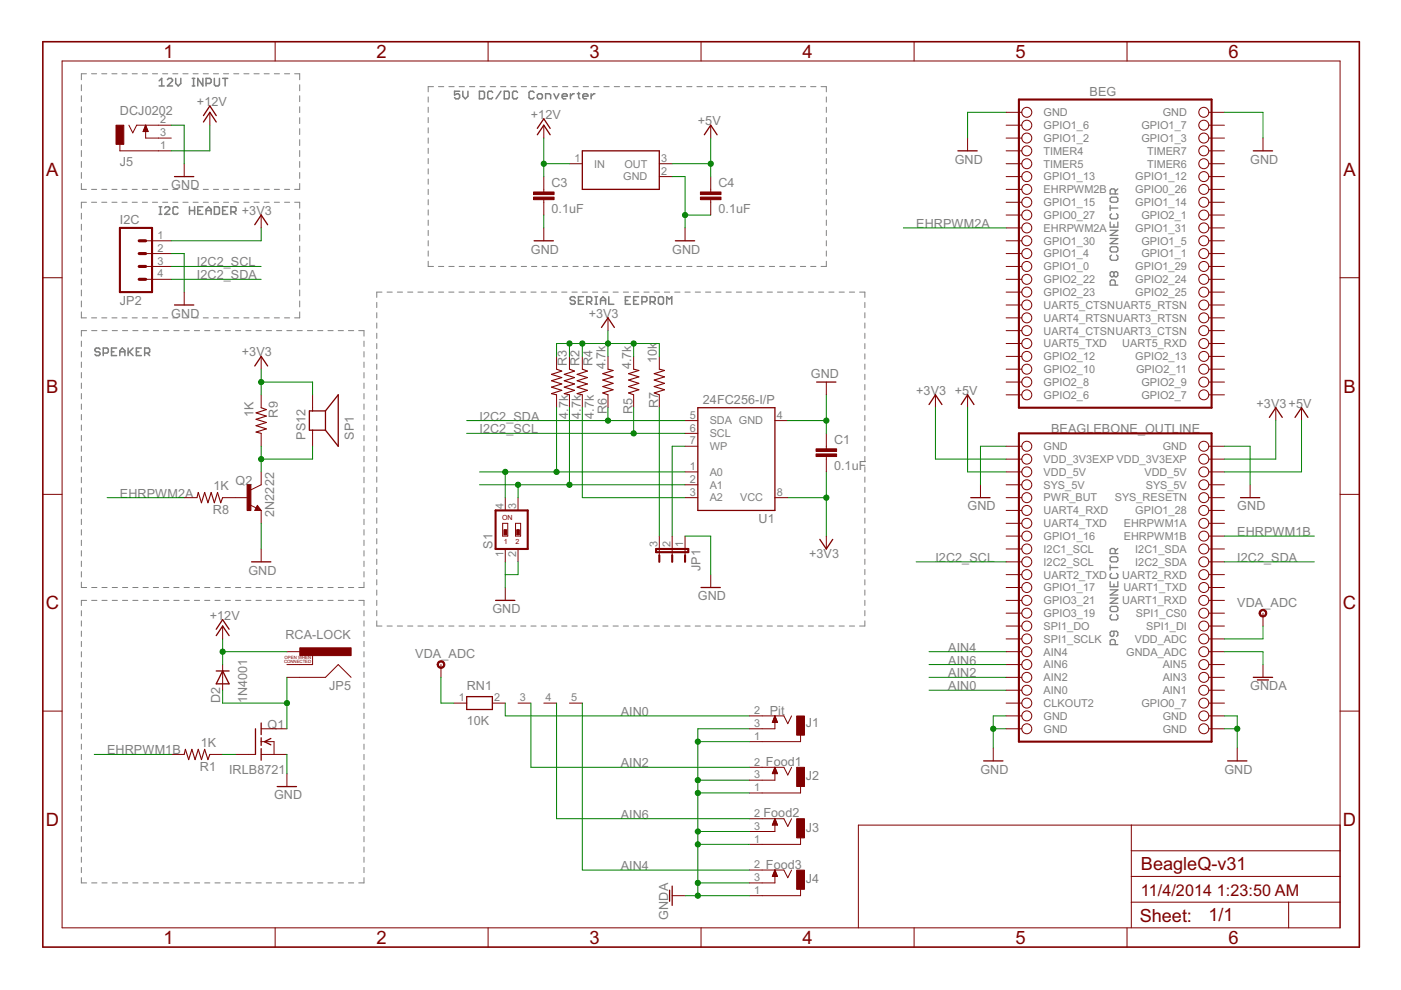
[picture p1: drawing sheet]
<svg xmlns="http://www.w3.org/2000/svg" width="297mm" height="210mm" viewBox="0 0 297 210" stroke-linecap="round" stroke-linejoin="round" font-family="sans-serif">
<defs><g id="words">
<g font-size="4.4" fill="#800000">
<text x="34.7" y="12.3">1</text>
<text x="79.8" y="12.3">2</text>
<text x="125" y="12.3">3</text>
<text x="170.1" y="12.3">4</text>
<text x="215.3" y="12.3">5</text>
<text x="260.5" y="12.3">6</text>
<text x="9.8" y="37.3">A</text>
<text x="284.8" y="37.3">A</text>
<text x="9.8" y="83.2">B</text>
<text x="284.8" y="83.2">B</text>
<text x="9.7" y="129.2">C</text>
<text x="284.7" y="129.2">C</text>
<text x="9.7" y="175.1">D</text>
<text x="284.7" y="175.1">D</text>
<text x="34.7" y="200.2">1</text>
<text x="79.8" y="200.2">2</text>
<text x="125" y="200.2">3</text>
<text x="170.1" y="200.2">4</text>
<text x="215.3" y="200.2">5</text>
<text x="260.5" y="200.2">6</text>
</g>
<g font-size="4.3" fill="#800000">
<text x="241.9" y="184.5">BeagleQ-v31</text>
<text x="241.6" y="195.5">Sheet:</text>
<text x="256.2" y="195.4">1/1</text>
</g>
<g font-size="3.8" fill="#800000">
<text x="241.9" y="189.9">11/4/2014</text>
<text x="258" y="189.9">1:23:50 AM</text>
</g>
<g font-size="3" fill="#808080">
<text x="41.8" y="22.5">+12V</text>
<text x="231" y="20.4">BEG</text>
<text x="25.4" y="24.4">DCJ0202</text>
<text x="112.6" y="25.2">+12V</text>
<text x="148" y="26.5">+5V</text>
<text x="25.4" y="35.3">J5</text>
<text x="202.4" y="34.7">GND</text>
<text x="265" y="34.7">GND</text>
<text x="36.3" y="40.2">GND</text>
<text x="116.9" y="39.7">C3</text>
<text x="152.3" y="39.7">C4</text>
<text x="25.4" y="47.5">I2C</text>
<text x="51.3" y="45.6">+3V</text>
<text x="56.2" y="45.6">3</text>
<text x="116.9" y="45.2">0.1uF</text>
<text x="152.3" y="45.2">0.1uF</text>
<text x="112.6" y="53.8">GND</text>
<text x="142.5" y="53.8">GND</text>
<text x="194.3" y="48.3">EHRPWM2A</text>
<text x="41.8" y="59.2">I2C2_SDA</text>
<text x="41.8" y="56.5">I2C2_SCL</text>
<text x="25.4" y="64.7">JP2</text>
<text x="36.3" y="67.4">GND</text>
<text x="124.8" y="67.4">+3V3</text>
<text x="51.3" y="75.6">+3V3</text>
<text x="120.2" y="77.6" transform="rotate(-90 120.2 77.6)">R3</text>
<text x="122.9" y="77.6" transform="rotate(-90 122.9 77.6)">R2</text>
<text x="125.6" y="77.6" transform="rotate(-90 125.6 77.6)">R4</text>
<text x="139.2" y="76.9" transform="rotate(-90 139.2 76.9)">10k</text>
<text x="128.4" y="78.3" transform="rotate(-90 128.4 78.3)">4.7k</text>
<text x="133.8" y="78.3" transform="rotate(-90 133.8 78.3)">4.7k</text>
<text x="171.9" y="80.2">GND</text>
<text x="194.3" y="83.7">+3V</text>
<text x="199.1" y="83.7">3 +5</text>
<text x="205.5" y="83.7">V</text>
<text x="53.7" y="88.4" transform="rotate(-90 53.7 88.4)">1K</text>
<text x="58.9" y="88.5" transform="rotate(-90 58.9 88.5)">R9</text>
<text x="101.7" y="89.2">I2C2_SDA</text>
<text x="120.5" y="88.8" transform="rotate(-90 120.5 88.8)">4.7k</text>
<text x="123.2" y="88.8" transform="rotate(-90 123.2 88.8)">4.7k</text>
<text x="125.9" y="88.8" transform="rotate(-90 125.9 88.8)">4.7k</text>
<text x="128.7" y="87.8" transform="rotate(-90 128.7 87.8)">R6</text>
<text x="134.1" y="87.8" transform="rotate(-90 134.1 87.8)">R5</text>
<text x="139.5" y="86.4" transform="rotate(-90 139.5 86.4)">R7</text>
<text x="149" y="85.6">24FC256-I/P</text>
<text x="266.4" y="86.4">+3V</text>
<text x="271.3" y="86.4">3+5</text>
<text x="276.3" y="86.4">V</text>
<text x="64.8" y="93.3" transform="rotate(-90 64.8 93.3)">PS12</text>
<text x="75" y="93.3" transform="rotate(-90 75 93.3)">SP1</text>
<text x="101.7" y="91.9">I2C2_SCL</text>
<text x="176.8" y="94.2">C1</text>
<text x="222.8" y="91.9">BEAGLEBONE_OUTLINE</text>
<text x="176.8" y="99.7">0.1uF</text>
<text x="25.4" y="105.5">EHRPWM2A</text>
<text x="45.3" y="103.9">1K</text>
<text x="49.9" y="102.8">Q2</text>
<text x="45.1" y="109">R8</text>
<text x="58.1" y="109.6" transform="rotate(-90 58.1 109.6)">2N2222</text>
<text x="160.8" y="110.8">U1</text>
<text x="205.1" y="108.2">GND</text>
<text x="262.3" y="108.2">GND</text>
<text x="262.3" y="113.7">EHRPWM1B</text>
<text x="104.4" y="116.4" transform="rotate(-90 104.4 116.4)">S1</text>
<text x="171.5" y="118.3">+3V3</text>
<text x="198.3" y="119.1">I2C2_SCL</text>
<text x="262.3" y="119.1">I2C2_SDA</text>
<text x="52.7" y="121.8">GND</text>
<text x="148.5" y="121.1" transform="rotate(-90 148.5 121.1)">JP1</text>
<text x="44.5" y="131.4">+12V</text>
<text x="104.4" y="130">GND</text>
<text x="148" y="127.3">GND</text>
<text x="262.3" y="128.7">VDA_ADC</text>
<text x="60.5" y="135.5">RCA-LOCK</text>
<text x="88.1" y="139.5">VDA_ADC</text>
<text x="201.1" y="143.6">AIN2</text>
<text x="201.1" y="138.2">AIN4</text>
<text x="201.1" y="140.9">AIN6</text>
<text x="46.7" y="149.1" transform="rotate(-90 46.7 149.1)">D2</text>
<text x="52.4" y="149.1" transform="rotate(-90 52.4 149.1)">1N4001</text>
<text x="69.8" y="146.3">JP5</text>
<text x="98.9" y="146.3">RN1</text>
<text x="201.1" y="146.3">AIN0</text>
<text x="265" y="146.3">GNDA</text>
<text x="56.7" y="154.5">Q1</text>
<text x="98.9" y="153.7">10K</text>
<text x="131.6" y="151.8">AIN0</text>
<text x="163.2" y="151.5">Pit</text>
<text x="170.8" y="154.2">J1</text>
<text x="22.7" y="160">EHRPWM1B</text>
<text x="42.5" y="158.3">1K</text>
<text x="42.4" y="163.5">R1</text>
<text x="48.6" y="164">IRLB8721</text>
<text x="131.6" y="162.7">AIN2</text>
<text x="162.4" y="162.4">Food1</text>
<text x="170.8" y="165.4">J2</text>
<text x="207.9" y="164">GND</text>
<text x="259.6" y="164">GND</text>
<text x="58.1" y="169.5">GND</text>
<text x="131.6" y="173.6">AIN6</text>
<text x="161.8" y="173.3">Food2</text>
<text x="170.8" y="176.3">J3</text>
<text x="131.6" y="184.5">AIN4</text>
<text x="162.4" y="184.2">Food3</text>
<text x="170.8" y="187.2">J4</text>
<text x="141.7" y="195" transform="rotate(-90 141.7 195)">GNDA</text>
</g>
<g font-size="2.6" fill="#808080">
<text x="34" y="28.9">3</text>
<text x="34" y="26.2">2</text>
<text x="221.3" y="24.6">GND</text>
<text x="221.3" y="27.4">GPIO1_6</text>
<text x="242" y="27.4">GPIO1_7</text>
<text x="246.5" y="24.6">GND</text>
<text x="34" y="31.6">1</text>
<text x="121.8" y="34.3">1</text>
<text x="126" y="35.5">IN</text>
<text x="132.4" y="35.5">OUT</text>
<text x="140.2" y="34.3">3</text>
<text x="221.3" y="30.1">GPIO1_2</text>
<text x="221.3" y="32.8">TIMER4</text>
<text x="221.3" y="35.5">TIMER5</text>
<text x="242" y="30.1">GPIO1_3</text>
<text x="243.2" y="35.5">TIMER6</text>
<text x="243.2" y="32.8">TIMER7</text>
<text x="132.1" y="38.2">GND</text>
<text x="140.2" y="37.1">2</text>
<text x="221.3" y="41">EHRPWM2B</text>
<text x="221.3" y="38.3">GPIO1_13</text>
<text x="240.7" y="41">GPIO0_26</text>
<text x="240.7" y="38.2">GPIO1_12</text>
<text x="221.3" y="46.4">GPIO0_27</text>
<text x="221.3" y="43.7">GPIO1_15</text>
<text x="240.7" y="43.7">GPIO1_14</text>
<text x="242" y="46.4">GPIO2_1</text>
<text x="33.4" y="50.7">1</text>
<text x="33.4" y="53.4">2</text>
<text x="221.3" y="49.1">EHRPWM2A</text>
<text x="221.3" y="51.9">GPIO1_30</text>
<text x="240.7" y="49.1">GPIO1_31</text>
<text x="242" y="51.9">GPIO1_5</text>
<text x="33.4" y="56.1">3</text>
<text x="33.4" y="58.8">4</text>
<text x="221.3" y="57.3">GPIO1_0</text>
<text x="221.3" y="54.6">GPIO1_4</text>
<text x="240.7" y="57.3">GPIO1_29</text>
<text x="242" y="54.6">GPIO1_1</text>
<text x="221.3" y="60">GPIO2_22</text>
<text x="221.3" y="62.8">GPIO2_23</text>
<text x="221.3" y="65.5">UART5_CTSNUART5_RTSN</text>
<text x="240.7" y="60">GPIO2_24</text>
<text x="240.7" y="62.8">GPIO2_25</text>
<text x="221.3" y="70.9">UART4_CTSNUART3_CTSN</text>
<text x="221.3" y="68.2">UART4_RTSNUART3_RTSN</text>
<text x="221.3" y="76.4">GPIO2_12</text>
<text x="221.3" y="73.6">UART5_TXD</text>
<text x="237.9" y="73.6">UART5_RXD</text>
<text x="240.7" y="76.4">GPIO2_13</text>
<text x="221.3" y="81.8">GPIO2_8</text>
<text x="221.3" y="79.1">GPIO2_10</text>
<text x="240.9" y="79.1">GPIO2_11</text>
<text x="242" y="81.8">GPIO2_9</text>
<text x="146.3" y="88.8">5</text>
<text x="150.5" y="90">SDA GND</text>
<text x="164.7" y="88.8">4</text>
<text x="221.3" y="84.5">GPIO2_6</text>
<text x="242" y="84.5">GPIO2_7</text>
<text x="146.3" y="91.5">6</text>
<text x="146.3" y="94.2">7</text>
<text x="150.5" y="92.7">SCL</text>
<text x="150.5" y="95.4">WP</text>
<text x="221.3" y="95.4">GND</text>
<text x="246.5" y="95.4">GND</text>
<text x="146.3" y="99.7">1</text>
<text x="150.5" y="100.9">A0</text>
<text x="221.3" y="98.2">VDD_3V3EXP VDD_3V3EXP</text>
<text x="221.3" y="100.9">VDD_5V</text>
<text x="242.6" y="100.9">VDD_5V</text>
<text x="106.7" y="107.8" transform="rotate(-90 106.7 107.8)">4</text>
<text x="109.5" y="107.8" transform="rotate(-90 109.5 107.8)">3</text>
<text x="146.3" y="102.4">2</text>
<text x="146.3" y="105.1">3</text>
<text x="150.5" y="103.6">A1</text>
<text x="150.5" y="106.3">A2</text>
<text x="156.9" y="106.3">VCC</text>
<text x="164.7" y="105.1">8</text>
<text x="221.3" y="106.3">PWR_BUT</text>
<text x="221.3" y="103.6">SYS_5V</text>
<text x="236.4" y="106.3">SYS_RESETN</text>
<text x="242.9" y="103.6">SYS_5V</text>
<text x="221.3" y="109">UART4_RXD</text>
<text x="221.3" y="111.8">UART4_TXD</text>
<text x="238.3" y="111.8">EHRPWM1A</text>
<text x="240.7" y="109">GPIO1_28</text>
<text x="106.7" y="118.1" transform="rotate(-90 106.7 118.1)">1</text>
<text x="109.5" y="118.1" transform="rotate(-90 109.5 118.1)">2</text>
<text x="139.4" y="116" transform="rotate(-90 139.4 116)">3</text>
<text x="142.1" y="116" transform="rotate(-90 142.1 116)">2</text>
<text x="144.9" y="116" transform="rotate(-90 144.9 116)">1</text>
<text x="221.3" y="114.5">GPIO1_16</text>
<text x="221.3" y="117.2">I2C1_SCL</text>
<text x="221.3" y="119.9">I2C2_SCL</text>
<text x="238.3" y="114.5">EHRPWM1B</text>
<text x="240.7" y="117.2">I2C1_SDA</text>
<text x="240.7" y="119.9">I2C2_SDA</text>
<text x="221.3" y="125.4">GPIO1_17</text>
<text x="221.3" y="122.7">UART2_TXD</text>
<text x="237.9" y="122.7">UART2_RXD</text>
<text x="238.2" y="125.4">UART1_TXD</text>
<text x="221.3" y="130.8">GPIO3_19</text>
<text x="221.3" y="128.1">GPIO3_21</text>
<text x="237.9" y="128.1">UART1_RXD</text>
<text x="240.8" y="130.8">SPI1_CS0</text>
<text x="221.3" y="133.6">SPI1_DO</text>
<text x="221.3" y="136.3">SPI1_SCLK</text>
<text x="240.6" y="136.3">VDD_ADC</text>
<text x="243" y="133.5">SPI1_DI</text>
<text x="221.3" y="139">AIN4</text>
<text x="221.3" y="141.7">AIN6</text>
<text x="238.8" y="139">GNDA_ADC</text>
<text x="246.5" y="141.7">AIN5</text>
<text x="97.3" y="148.7">1</text>
<text x="104.8" y="148.7">2</text>
<text x="110.2" y="148.7">3</text>
<text x="115.7" y="148.7">4</text>
<text x="121.1" y="148.7">5</text>
<text x="221.3" y="147.2">AIN0</text>
<text x="221.3" y="144.4">AIN2</text>
<text x="221.3" y="149.9">CLKOUT2</text>
<text x="242" y="149.9">GPIO0_7</text>
<text x="246.5" y="147.2">AIN1</text>
<text x="246.5" y="144.4">AIN3</text>
<text x="159.9" y="154.1">3</text>
<text x="159.9" y="151.4">2</text>
<text x="221.3" y="152.6">GND</text>
<text x="221.3" y="155.3">GND</text>
<text x="246.5" y="152.6">GND</text>
<text x="246.5" y="155.3">GND</text>
<text x="159.9" y="156.9">1</text>
<text x="159.9" y="167.8">1</text>
<text x="159.9" y="165">3</text>
<text x="159.9" y="162.3">2</text>
<text x="159.9" y="173.2">2</text>
<text x="159.9" y="178.6">1</text>
<text x="159.9" y="175.9">3</text>
<text x="159.9" y="184.1">2</text>
<text x="159.9" y="189.5">1</text>
<text x="159.9" y="186.8">3</text>
</g>
<g font-size="1.7" fill="#800000">
<text x="106.4" y="110.3">ON</text>
<text x="106.8" y="115.4">1</text>
<text x="109.3" y="115.4">2</text>
</g>
<g font-size="1" fill="#800000">
<text x="60.2" y="140.6">CONNECTED</text>
<text x="60.3" y="139.8">OPEN WHEN</text>
</g>
</g></defs>
<g fill="none" stroke="#808080" stroke-width=".21">
<path d="M17.3 18v1.2M18.3 15.6h-1v1.3M19.4 15.6h1.1M21.6 15.6h1M23.7 15.6h1.1M25.9 15.6h1M28 15.6h1.1M30.2 15.6h1.1M32.3 15.6h1.1M34.5 15.6h1.1M36.6 15.6h1.1M38.8 15.6h1.1"/>
<path d="M40.9 15.6h1.1M43.1 15.6h1.1M45.3 15.6h1M47.4 15.6h1.1M49.6 15.6h1M51.7 15.6h1.1M53.8 15.6h1.1M56 15.6h1.1M58.2 15.6h1M60.3 15.6h1.1M62.5 15.6h1v1.3M63.5 18v1.2"/>
<path d="M91.9 18.4h-1.1v1.1M93 18.4h1.1M95.2 18.4h1.1M97.3 18.4h1.2M99.5 18.4h1.2M101.7 18.4h1.1M103.9 18.4h1.2M106.1 18.4h1.2M108.3 18.4h1.1M110.5 18.4h1.1M112.7 18.4h1.1M114.9 18.4h1.1"/>
<path d="M117.1 18.4h1.1M119.3 18.4h1.1M121.5 18.4h1.1M123.7 18.4h1.1M125.9 18.4h1.1M128 18.4h1.2M130.2 18.4h1.2M132.4 18.4h1.1M134.6 18.4h1.1M136.8 18.4h1.1M139 18.4h1.1M141.2 18.4h1.1"/>
<path d="M143.4 18.4h1.1M145.6 18.4h1.1M147.8 18.4h1.1M150 18.4h1.1M152.1 18.4h1.2M154.3 18.4h1.2M156.5 18.4h1.1M158.7 18.4h1.2M160.9 18.4h1.1M163.1 18.4h1.1M165.3 18.4h1.1M167.5 18.4h1.1"/>
<path d="M169.7 18.4h1.1M171.9 18.4h1.1M174.1 18.4h1.1v1.1M17.3 20.3v1.2M17.3 22.6v1.3M17.3 25v1.2M17.3 27.3v1.2M17.3 29.6v1.3M17.3 31.9v1.3M17.3 34.2v1.3M17.3 36.6v1.2M17.3 38.9v1.3h1"/>
<path d="M63.5 38.9v1.3h-1M63.5 20.3v1.2M63.5 22.6v1.3M63.5 25v1.2M63.5 27.3v1.2M63.5 29.6v1.3M63.5 31.9v1.3M63.5 34.2v1.3M63.5 36.6v1.2M90.8 20.6v1.1M90.8 22.7v1.1M90.8 24.9v1.1"/>
<path d="M90.8 27.1v1.1M90.8 29.3v1.1M90.8 31.4v1.1M90.8 33.6v1.1M90.8 35.8v1.1M90.8 38v1.1M175.2 20.6v1.1M175.2 22.7v1.1M175.2 24.9v1.1M175.2 27.1v1.1M175.2 29.3v1.1M175.2 31.4v1.1"/>
<path d="M175.2 33.6v1.1M175.2 35.8v1.1M175.2 38v1.1M17.3 45.2v1.3M17.3 47.5v1.3M17.3 49.8v1.3M17.3 52.2v1.2M17.3 54.5v1.3M17.3 56.8v1.3M17.3 59.2v1.2M18.3 42.9h-1v1.2M19.4 40.2h1.1"/>
<path d="M19.4 42.9h1.1M21.6 40.2h1M21.6 42.9h1M23.7 40.2h1.1M23.7 42.9h1.1M25.9 40.2h1M25.9 42.9h1M28 40.2h1.1M28 42.9h1.1M30.2 40.2h1.1M30.2 42.9h1.1M32.3 40.2h1.1"/>
<path d="M32.3 42.9h1.1M34.5 40.2h1.1M34.5 42.9h1.1M36.6 40.2h1.1M36.6 42.9h1.1M38.8 40.2h1.1M38.8 42.9h1.1M40.9 40.2h1.1M40.9 42.9h1.1M43.1 40.2h1.1M43.1 42.9h1.1M45.3 40.2h1"/>
<path d="M45.3 42.9h1M47.4 40.2h1.1M47.4 42.9h1.1M49.6 40.2h1M49.6 42.9h1M51.7 40.2h1.1M51.7 42.9h1.1M53.8 40.2h1.1M53.8 42.9h1.1M56 40.2h1.1M56 42.9h1.1M58.2 40.2h1"/>
<path d="M58.2 42.9h1M60.3 40.2h1.1M60.3 42.9h1.1M62.5 42.9h1v1.2M63.5 45.2v1.3M63.5 47.5v1.3M63.5 49.8v1.3M63.5 52.2v1.2M63.5 54.5v1.3M63.5 56.8v1.3M63.5 59.2v1.2M90.8 40.2v1.1"/>
<path d="M90.8 42.3v1.1M90.8 44.5v1.1M90.8 46.7v1.1M90.8 48.9v1.1M90.8 51v1.1M90.8 53.2v1.1M90.8 55.4v1.1h1.1M93 56.5h1.1M95.2 56.5h1.1M97.3 56.5h1.2M99.5 56.5h1.2M101.7 56.5h1.1"/>
<path d="M103.9 56.5h1.2M106.1 56.5h1.2M108.3 56.5h1.1M110.5 56.5h1.1M112.7 56.5h1.1M114.9 56.5h1.1M117.1 56.5h1.1M119.3 56.5h1.1M121.5 56.5h1.1M123.7 56.5h1.1M125.9 56.5h1.1M128 56.5h1.2"/>
<path d="M130.2 56.5h1.2M132.4 56.5h1.1M134.6 56.5h1.1M136.8 56.5h1.1M139 56.5h1.1M141.2 56.5h1.1M143.4 56.5h1.1M145.6 56.5h1.1M147.8 56.5h1.1M150 56.5h1.1M152.1 56.5h1.2M154.3 56.5h1.2"/>
<path d="M156.5 56.5h1.1M158.7 56.5h1.2M160.9 56.5h1.1M163.1 56.5h1.1M165.3 56.5h1.1M167.5 56.5h1.1M169.7 56.5h1.1M171.9 56.5h1.1M175.2 55.4v1.1h-1.1M175.2 40.2v1.1M175.2 42.3v1.1M175.2 44.5v1.1"/>
<path d="M175.2 46.7v1.1M175.2 48.9v1.1M175.2 51v1.1M175.2 53.2v1.1M17.3 61.5v1.2M17.3 63.8v1.3M17.3 66.1v1.3h1M17.3 72.3v1.2M17.3 74.5v1.2M17.3 76.8v1.1M17.3 79v1.1M18.4 70.1h-1.1v1.2"/>
<path d="M19.4 67.4h1.1M19.4 70.1h1.2M21.6 67.4h1M21.6 70.1h1.1M23.7 67.4h1.1M23.8 70.1h1.1M25.9 67.4h1M26 70.1h1.1M28 67.4h1.1M28.2 70.1h1.1M30.2 67.4h1.1M30.3 70.1h1.1"/>
<path d="M32.3 67.4h1.1M32.5 70.1h1.1M34.5 67.4h1.1M34.7 70.1h1.1M36.6 67.4h1.1M36.9 70.1h1.1M38.8 67.4h1.1M39 70.1h1.1M40.9 67.4h1.1M41.2 70.1h1.1M43.1 67.4h1.1M43.4 70.1h1.1"/>
<path d="M45.3 67.4h1M45.6 70.1h1.1M47.4 67.4h1.1M47.8 70.1h1.1M49.6 67.4h1M49.9 70.1h1.1M51.7 67.4h1.1M52.1 70.1h1.1M53.8 67.4h1.1M54.3 70.1h1.1M56 67.4h1.1M56.5 70.1h1.1"/>
<path d="M58.2 67.4h1M58.6 70.1h1.1M60.3 67.4h1.1M60.8 70.1h1.1M63 70.1h1.1M63.5 61.5v1.2M63.5 63.8v1.3M63.5 66.1v1.3h-1M65.2 70.1h1.1M67.4 70.1h1.1M69.5 70.1h1.1M71.7 70.1h1.1"/>
<path d="M73.9 70.1h1.1M76.1 70.1h1.1v1.2M77.2 72.3v1.2M77.2 74.5v1.2M77.2 76.8v1.1M77.2 79v1.1M79.9 64.1v1.1M79.9 66.3v1.1M79.9 68.5v1.1M79.9 70.7v1.1M79.9 72.8v1.1M79.9 75v1.1"/>
<path d="M79.9 77.2v1.1M79.9 79.4v1.1M81 61.9h-1.1v1.2M82.1 61.9h1.1M84.2 61.9h1.1M86.4 61.9h1.1M88.6 61.9h1.1M90.8 61.9h1.1M93 61.9h1.1M95.1 61.9h1.1M97.3 61.9h1.1M99.5 61.9h1.1"/>
<path d="M101.7 61.9h1.1M103.8 61.9h1.1M106 61.9h1.1M108.2 61.9h1.1M110.4 61.9h1.1M112.6 61.9h1.1M114.7 61.9h1.1M116.9 61.9h1.1M119.1 61.9h1.1M121.3 61.9h1.1M123.4 61.9h1.1M125.6 61.9h1.1"/>
<path d="M127.8 61.9h1.1M130 61.9h1.1M132.2 61.9h1.1M134.3 61.9h1.1M136.5 61.9h1.1M138.7 61.9h1.1M140.9 61.9h1.1M143 61.9h1.2M145.2 61.9h1.1M147.4 61.9h1.1M149.6 61.9h1.1M151.8 61.9h1.1"/>
<path d="M153.9 61.9h1.1M156.1 61.9h1.1M158.3 61.9h1.1M160.5 61.9h1.1M162.6 61.9h1.2M164.8 61.9h1.1M167 61.9h1.1M169.2 61.9h1.1M171.4 61.9h1.1M173.5 61.9h1.1M175.7 61.9h1.1M177.9 61.9h1.1"/>
<path d="M180.1 61.9h1.1M182.2 61.9h1.2v1.2M183.4 64.1v1.1M183.4 66.3v1.1M183.4 68.5v1.1M183.4 70.7v1.1M183.4 72.8v1.1M183.4 75v1.1M183.4 77.2v1.1M183.4 79.4v1.1M17.3 81.2v1.2M17.3 83.4v1.2"/>
<path d="M17.3 85.7v1.1M17.3 87.9v1.1M17.3 90.1v1.1M17.3 92.3v1.2M17.3 94.6v1.1M17.3 96.8v1.1M17.3 99v1.1M77.2 81.2v1.2M77.2 83.4v1.2M77.2 85.7v1.1M77.2 87.9v1.1M77.2 90.1v1.1"/>
<path d="M77.2 92.3v1.2M77.2 94.6v1.1M77.2 96.8v1.1M77.2 99v1.1M79.9 81.5v1.2M79.9 83.7v1.1M79.9 85.9v1.1M79.9 88.1v1.1M79.9 90.3v1.1M79.9 92.4v1.1M79.9 94.6v1.1M79.9 96.8v1.1"/>
<path d="M79.9 99v1.1M183.4 81.5v1.2M183.4 83.7v1.1M183.4 85.9v1.1M183.4 88.1v1.1M183.4 90.3v1.1M183.4 92.4v1.1M183.4 94.6v1.1M183.4 96.8v1.1M183.4 99v1.1M17.3 101.2v1.2M17.3 103.4v1.2"/>
<path d="M17.3 105.6v1.2M17.3 107.9v1.1M17.3 110.1v1.1M17.3 112.3v1.2M17.3 114.5v1.2M17.3 116.8v1.1M17.3 119v1.1M77.2 101.2v1.2M77.2 103.4v1.2M77.2 105.6v1.2M77.2 107.9v1.1M77.2 110.1v1.1"/>
<path d="M77.2 112.3v1.2M77.2 114.5v1.2M77.2 116.8v1.1M77.2 119v1.1M79.9 101.1v1.2M79.9 103.3v1.1M79.9 105.5v1.1M79.9 107.7v1.1M79.9 109.9v1.1M79.9 112v1.1M79.9 114.2v1.1M79.9 116.4v1.1"/>
<path d="M79.9 118.6v1.1M183.4 101.1v1.2M183.4 103.3v1.1M183.4 105.5v1.1M183.4 107.7v1.1M183.4 109.9v1.1M183.4 112v1.1M183.4 114.2v1.1M183.4 116.4v1.1M183.4 118.6v1.1M17.3 121.2v1.1M17.3 123.4v1.2h1.1"/>
<path d="M17.3 129.5v1.1M17.3 131.6v1.2M17.3 133.8v1.1M17.3 136v1.1M17.3 138.2v1.1M18.4 127.3h-1.1v1.1M19.4 127.3h1.2M19.4 124.6h1.2M21.6 127.3h1.1M21.6 124.6h1.1M23.8 127.3h1.1M23.8 124.6h1.1"/>
<path d="M26 127.3h1.1M26 124.6h1.1M28.2 127.3h1.1M28.2 124.6h1.1M30.3 127.3h1.1M30.3 124.6h1.1M32.5 127.3h1.1M32.5 124.6h1.1M34.7 127.3h1.1M34.7 124.6h1.1M36.9 127.3h1.1M36.9 124.6h1.1"/>
<path d="M39 127.3h1.1M39 124.6h1.1M41.2 127.3h1.1M41.2 124.6h1.1M43.4 127.3h1.1M43.4 124.6h1.1M45.6 127.3h1.1M45.6 124.6h1.1M47.8 127.3h1.1M47.8 124.6h1.1M49.9 127.3h1.1M49.9 124.6h1.1"/>
<path d="M52.1 127.3h1.1M52.1 124.6h1.1M54.3 127.3h1.1M54.3 124.6h1.1M56.5 127.3h1.1M56.5 124.6h1.1M58.6 127.3h1.1M58.6 124.6h1.1M60.8 127.3h1.1M60.8 124.6h1.1M63 127.3h1.1M63 124.6h1.1"/>
<path d="M65.2 127.3h1.1M65.2 124.6h1.1M67.4 127.3h1.1M67.4 124.6h1.1M69.5 127.3h1.1M69.5 124.6h1.1M71.7 127.3h1.1M71.7 124.6h1.1M73.9 127.3h1.1M73.9 124.6h1.1M76.1 127.3h1.1v1.1M77.2 121.2v1.1"/>
<path d="M77.2 123.4v1.2h-1.1M77.2 129.5v1.1M77.2 131.6v1.2M77.2 133.8v1.1M77.2 136v1.1M77.2 138.2v1.1M79.9 120.7v1.1M79.9 122.9v1.1M79.9 125.1v1.1M79.9 127.3v1.1M79.9 129.5v1.1M79.9 131.6v1.1h1.1"/>
<path d="M82.1 132.7h1.1M84.2 132.7h1.1M86.4 132.7h1.1M88.6 132.7h1.1M90.8 132.7h1.1M93 132.7h1.1M95.1 132.7h1.1M97.3 132.7h1.1M99.5 132.7h1.1M101.7 132.7h1.1M103.8 132.7h1.1M106 132.7h1.1"/>
<path d="M108.2 132.7h1.1M110.4 132.7h1.1M112.6 132.7h1.1M114.7 132.7h1.1M116.9 132.7h1.1M119.1 132.7h1.1M121.3 132.7h1.1M123.4 132.7h1.1M125.6 132.7h1.1M127.8 132.7h1.1M130 132.7h1.1M132.2 132.7h1.1"/>
<path d="M134.3 132.7h1.1M136.5 132.7h1.1M138.7 132.7h1.1M140.9 132.7h1.1M143 132.7h1.2M145.2 132.7h1.1M147.4 132.7h1.1M149.6 132.7h1.1M151.8 132.7h1.1M153.9 132.7h1.1M156.1 132.7h1.1M158.3 132.7h1.1"/>
<path d="M160.5 132.7h1.1M162.6 132.7h1.2M164.8 132.7h1.1M167 132.7h1.1M169.2 132.7h1.1M171.4 132.7h1.1M173.5 132.7h1.1M175.7 132.7h1.1M177.9 132.7h1.1M180.1 132.7h1.1M183.4 131.6v1.1h-1.2M183.4 120.7v1.1"/>
<path d="M183.4 122.9v1.1M183.4 125.1v1.1M183.4 127.3v1.1M183.4 129.5v1.1M17.3 140.4v1.1M17.3 142.5v1.1M17.3 144.7v1.1M17.3 146.9v1.1M17.3 149.1v1.1M17.3 151.2v1.2M17.3 153.4v1.1M17.3 155.6v1.1"/>
<path d="M17.3 157.8v1.1M17.3 160v1.1M77.2 140.4v1.1M77.2 142.5v1.1M77.2 144.7v1.1M77.2 146.9v1.1M77.2 149.1v1.1M77.2 151.2v1.2M77.2 153.4v1.1M77.2 155.6v1.1M77.2 157.8v1.1M77.2 160v1.1"/>
<path d="M17.3 162.1v1.1M17.3 164.3v1.1M17.3 166.5v1.1M17.3 168.7v1.1M17.3 170.8v1.2M17.3 173v1.1M17.3 175.2v1.1M17.3 177.4v1.1M17.3 179.6v1.1M77.2 162.1v1.1M77.2 164.3v1.1M77.2 166.5v1.1"/>
<path d="M77.2 168.7v1.1M77.2 170.8v1.2M77.2 173v1.1M77.2 175.2v1.1M77.2 177.4v1.1M77.2 179.6v1.1M17.3 181.7v1.1M17.3 183.9v1.1M17.3 186.1v1.1h1.1M19.4 187.2h1.2M21.6 187.2h1.1M23.8 187.2h1.1"/>
<path d="M26 187.2h1.1M28.2 187.2h1.1M30.3 187.2h1.1M32.5 187.2h1.1M34.7 187.2h1.1M36.9 187.2h1.1M39 187.2h1.1M41.2 187.2h1.1M43.4 187.2h1.1M45.6 187.2h1.1M47.8 187.2h1.1M49.9 187.2h1.1"/>
<path d="M52.1 187.2h1.1M54.3 187.2h1.1M56.5 187.2h1.1M58.6 187.2h1.1M60.8 187.2h1.1M63 187.2h1.1M65.2 187.2h1.1M67.4 187.2h1.1M69.5 187.2h1.1M71.7 187.2h1.1M73.9 187.2h1.1M77.2 186.1v1.1h-1.1"/>
<path d="M77.2 181.7v1.1M77.2 183.9v1.1"/>
</g>
<g fill="none" stroke="#808080" stroke-width=".32">
<path d="M33.7 17.1l.6-.5v1.6M33.7 18.2h1.1M35.5 16.9l.3-.3h.5l.3 .3v.2l-1.1 1.1h1.1M37.3 16.6v1.1l.5 .5 .5-.5v-1.1M40.8 18.2h.5M40.8 16.6h.5M41 16.6v1.6M43 16.6v1.6l-1.1-1.6v1.6M43.7 17.7h.8l.3-.3v-.5l-.3-.3h-.8v1.6M45.4 16.6v1.3l.3 .3h.5l.3-.3v-1.3M47.2 16.6h1.1M47.7 16.6v1.6"/>
<path d="M97.5 19.3h-1.1v.9l.5-.3h.3l.3 .3v.5l-.3 .3h-.6l-.2-.3M98.1 19.3v1.1l.6 .6 .5-.6v-1.1M101.6 19.3h.8l.3 .3v1.1l-.3 .3h-.8zM104.5 19.6l-.3-.3h-.5l-.3 .3v1.1l.3 .3h.5l.3-.3M106.2 19.3l-1 1.7M106.9 19.3h.8l.3 .3v1.1l-.3 .3h-.8zM109.7 19.6l-.2-.3h-.6l-.2 .3v1.1l.2 .3h.6l.2-.3M113.2 19.6l-.2-.3h-.6l-.2 .3v1.1l.2 .3h.6l.2-.3M114.2 19.9h.5l.3 .3v.5l-.3 .3h-.5l-.3-.3v-.5zM117.4 19.9l.6 1.1 .5-1.1M120.9 19.9v1.1M121.8 19.9h-.3l-.6 .5"/>
<path d="M122.4 19.9h.5M122.7 19.6v1.1l.2 .3M125.3 19.9v1.1M126.1 19.9h-.2l-.6 .5M115.7 21v-1.1h.8l.3 .3v.8M119.2 20.4h1.1v-.2l-.3-.3h-.5l-.3 .3v.5l.3 .3h.5M123.6 20.4h1.1v-.2l-.3-.3h-.6l-.2 .3v.5l.2 .3h.6M33.7 45.4h.6M33.7 43.8h.6M34 43.8v1.6M34.9 44.1l.3-.3h.5l.3 .3v.3l-1.1 1h1.1M37.7 44.1l-.2-.3h-.6l-.2 .3v1.1l.2 .2h.6l.2-.2"/>
<path d="M40.2 43.8v1.6M40.2 44.6h1.1M41.3 43.8v1.6M41.9 44.6h.6M43 43.8h-1.1v1.6h1.1M43.7 45.4v-1l.5-.6 .6 .6v1M43.7 44.6h1.1M45.4 43.8h.8l.3 .3v1.1l-.3 .2h-.8zM47.2 44.6h.5M48.3 43.8h-1.1v1.6h1.1M49 44.9h.8l.2-.3v-.5l-.2-.3h-.8v1.6M49.5 44.9l.5 .5"/>
<path d="M21.2 74.1l-.3-.3h-.5l-.3 .3v.2l.3 .3h.5l.3 .3v.2l-.3 .3h-.5l-.3-.3M21.9 74.9h.8l.3-.3v-.5l-.3-.3h-.8v1.6M23.6 74.6h.6M24.7 73.8h-1.1v1.6h1.1M25.4 74.6h1.1M25.4 75.4v-1.1l.5-.5 .6 .5v1.1M27.2 73.8v1.6M27.4 74.6l.8 .8M28.2 73.8l-1 1.1M28.9 74.6h.5M30 73.8h-1.1v1.6h1.1M30.7 74.9h.8l.2-.3v-.5l-.2-.3h-.8v1.6"/>
<path d="M31.2 74.9l.5 .5M122 63.2l-.3-.3h-.5l-.3 .3v.2l.3 .3h.5l.3 .3v.2l-.3 .3h-.5l-.3-.3M122.6 63.7h.6M123.7 62.9h-1.1v1.6h1.1M124.4 64h.8l.3-.3v-.5l-.3-.3h-.8v1.6M124.9 64l.6 .5M126.2 62.9h.5M126.2 64.5h.5M126.4 62.9v1.6M127.3 63.7h1.1M127.3 64.5v-1.1l.5-.5 .6 .5v1.1M129.1 62.9v1.6h1.1"/>
<path d="M132.6 63.7h.5M133.6 62.9h-1v1.6h1M134.3 63.7h.6M135.4 62.9h-1.1v1.6h1.1M136.1 64h.8l.3-.3v-.5l-.3-.3h-.8v1.6M137.8 64h.8l.3-.3v-.5l-.3-.3h-.8v1.6M138.4 64l.5 .5M139.9 62.9h.5l.3 .3v1l-.3 .3h-.5l-.3-.3v-1zM141.4 64.5v-1.6l.5 .5 .5-.5v1.6"/>
</g>
<g fill="none" stroke="#808080" stroke-width=".28">
<path d="M235.4 43.6v1M235.4 47.1v1.1h1.6v-1.1M235.4 50.6h1.6l-1.6 1.1h1.6M235.4 48.8h1.6l-1.6 1.1h1.6M235.4 44.1h1.6M235.6 41.8h1.1l.3 .3v.5l-.3 .3h-1.1l-.2-.3v-.5zM235.6 45.3l-.2 .3v.5l.2 .3h1.1l.3-.3v-.5l-.3-.3M235.6 52.3h1.1l.3 .3v.5l-.3 .3h-1.1l-.2-.3v-.5zM235.6 54.1l-.2 .3v.5l.2 .3h1.1l.3-.3v-.5l-.3-.3M236.2 57.9l-.3-.3h-.3l-.2 .3v.5l.2 .3h.3l.3-.3M236.2 57.9l.3-.3h.2l.3 .3v.5l-.3 .3h-.2l-.3-.3M236.2 47.6v.6"/>
<path d="M236.2 57.9v.5M236.5 41.1v-.8l-.3-.3h-.6l-.2 .3v.8h1.6M237 40l-.5 .6M236.5 60.5v-.9l-.3-.2h-.6l-.2 .2v.9h1.6M235.4 119.8v1.1M235.6 118h1.1l.3 .3v.6l-.3 .2h-1.1l-.2-.2v-.6zM236.5 117.4v-.8l-.3-.3h-.6l-.2 .3v.8h1.6M237 116.3l-.5 .5M235.4 123.3v1.1h1.6v-1.1M235.4 126.8h1.6l-1.6 1.1h1.6M235.4 125.1h1.6l-1.6 1.1h1.6M235.4 120.3h1.6"/>
<path d="M235.6 121.6l-.2 .2v.6l.2 .2h1.1l.3-.2v-.6l-.3-.2M235.6 128.6h1.1l.3 .2v.6l-.3 .3h-1.1l-.2-.3v-.6zM235.6 130.3l-.2 .3v.5l.2 .3h1.1l.3-.3v-.5l-.3-.3M236.2 133.8v.9l-.3 .2h-.3l-.2-.2v-.6l.2-.3h1.1l.3 .3v.6l-.3 .2M236.2 123.8v.6M236.5 136.7v-.8l-.3-.3h-.6l-.2 .3v.8h1.6"/>
</g>
<g fill="none" stroke="#800000" stroke-width=".28">
<path d="M37 37.4h4.1M43.1 25.9l1.4-2.1 1.3 2.1M43.1 24.5l1.4-2 1.3 2M113.9 28.6l1.4-2.1 1.3 2.1M113.9 27.2l1.4-2 1.3 2M123.5 32h16.3v8.2h-16.3zM149.3 28.6l1.4-2.1 1.3 2.1M203.1 32h4.1M265.7 32h4.1M54 47.6l1.4-2 1.3 2M113.2 51.1h4.1M143.2 51.1h4.1"/>
<path d="M37 64.7h4.1M54 77.6l1.4-2 1.3 2M127.5 69.4l1.4-2 1.4 2M69 87.1h-3.4v4.1h3.4M69 87.1v4.1M69 87.1l2.7-3.4v10.9l-2.7-3.4M148 86.4h16.3v21.8h-16.3zM173.1 81h4.1M197 85.8l1.3-2.1 1.4 2.1M203.8 85.8l1.3-2.1 1.4 2.1M269.1 88.5l1.4-2.1 1.4 2.1M274.6 88.5l1.3-2.1 1.4 2.1"/>
<path d="M53.3 119.1h4.1M54.6 107.7l.1 .2h-.4l.3-.5 .5 .7h-.8M173.8 114.4l1.4 2 1.4-2M205.8 105.5h4.1M263 105.5h4.1M45.8 134.8l1.4-2.1 1.4 2.1M45.8 133.4l1.4-2 1.4 2M105.1 127.3h4.1M148.6 124.6h4.1M45.8 142.3h2.8M47.2 142.3l1.4 2.7h-2.8zM54.2 154.5v5.5"/>
<path d="M55.4 153.3v2.4M55.4 156.4v1.7M55.4 158.7v2.5M57.4 156.6l-1.3 .6 1.3 .7M99 147.7h5.4v2.7h-5.4zM265.7 143.6h4.1M266.6 144.2h2.3M58.8 166.8h4.1M208.6 161.3h4M260.3 161.3h4.1M142 188.7v2.4M142.5 187.9v4.1"/>
</g>
<g fill="none" stroke="#800000" stroke-width=".21">
<path d="M13.2 12.9h270.9v183.8h-270.9zM58.3 8.8v4.1M103.5 8.8v4.1M148.6 8.8v4.1M193.8 8.8v4.1M239 8.8v4.1M25.4 30.6v1.4h10.9M27.3 26.5l.9 1.7 .8-1.7h7.3M30.4 27.8h1M30.4 27.7h.9M30.5 27.6h.8M30.5 27.5h.7"/>
<path d="M30.6 27.3h.6M30.6 27.2h.5M30.7 27.1h.4M30.7 26.9h.3M30.8 26.8h.2M30.8 26.7h.1M30.9 26.5v2.8h5.4M30.9 26.5l.5 1.4h-1.1zM39.1 34.7v2.7M44.5 23.8v2.7M115.3 26.5v2.8M115.3 37.4v3.3"/>
<path d="M120.7 34.7h2.8M139.8 37.4h2.7M139.8 34.7h2.7M150.7 26.5v2.8M150.7 37.4v3.3M205.1 29.3v2.7M213.3 23.8h3.3M213.3 29.3h3.3M213.3 26.5h3.3M213.3 37.4h3.3M213.3 32h3.3M213.3 34.7h3.3"/>
<path d="M256.3 23.8h3.3M256.3 29.3h3.3M256.3 26.5h3.3M256.3 37.4h3.3M256.3 32h3.3M256.3 34.7h3.3M267.8 29.3v2.7M9.1 58.9h4.1M30.9 56.5h5.4M30.9 53.8h5.4M30.9 51.1h5.4M30.9 59.2h5.4"/>
<path d="M55.4 45.6v2.7M115.3 42.3v3.3M115.3 48.3v2.8M145.2 48.3v2.8M150.7 42.3v3.3M213.3 48.3h3.3M213.3 40.2h3.3M213.3 45.6h3.3M213.3 56.5h3.3M213.3 53.8h3.3M213.3 51.1h3.3M213.3 42.9h3.3"/>
<path d="M213.3 59.2h3.3M256.3 48.3h3.3M256.3 40.2h3.3M256.3 45.6h3.3M256.3 56.5h3.3M256.3 53.8h3.3M256.3 51.1h3.3M256.3 42.9h3.3M256.3 59.2h3.3M284.1 58.9h4.1M39.1 61.9v2.8M55.4 75.6v2.7"/>
<path d="M118 75.6v2.7M120.7 75.6v2.7M123.5 75.6v2.7M128.9 67.4v2.7M128.9 75.6v2.7M134.3 75.6v2.7M139.8 75.6v2.7M213.3 78.3h3.3M213.3 75.6h3.3M213.3 61.9h3.3M213.3 70.1h3.3M213.3 67.4h3.3"/>
<path d="M213.3 64.7h3.3M213.3 72.8h3.3M256.3 78.3h3.3M256.3 75.6h3.3M256.3 61.9h3.3M256.3 70.1h3.3M256.3 67.4h3.3M256.3 64.7h3.3M256.3 72.8h3.3M55.4 83.7v2.7M55.4 91.9v2.7M66.3 83.7v3.4"/>
<path d="M66.3 91.2v3.4M118 83.7v2.7M120.7 83.7v2.7M123.5 83.7v2.7M128.9 83.7v2.7M134.3 83.7v2.7M139.8 83.7v2.7M145.2 89.2h2.8M145.2 91.9h2.8M145.2 94.6h2.8M164.3 89.2h2.7M175.2 81v2.7"/>
<path d="M175.2 91.9v3.3M175.2 96.8v3.3M198.3 83.7v2.7M205.1 83.7v2.7M213.3 94.6h3.3M213.3 83.7h3.3M213.3 81h3.3M213.3 97.3h3.3M256.3 94.6h3.3M256.3 83.7h3.3M256.3 81h3.3M256.3 97.3h3.3"/>
<path d="M270.5 86.4v2.8M275.9 86.4v2.8M9.1 104.8h4.1M39.1 105.5h2.7M47.2 105.5h5.5M53 107l1.3 .7M54.6 107.1l.8 1.1h-1.4zM55.4 100.1v2.7l-2.2 1.1M55.4 108.2v2.8M55.4 116.4v2.7M106.6 111h1.1v2.7h-1.1zM107.1 105.5v2.7"/>
<path d="M107.1 116.4v2.7M109.3 111h1.1v2.7h-1.1zM109.8 105.5v2.7M109.8 116.4v2.7M139.8 113.7v4.1M142.5 113.7v4.1M145.2 100.1h2.8M145.2 102.8h2.8M145.2 105.5h2.8M145.2 113.7v4.1M164.3 105.5h2.7M175.2 113.7v2.7"/>
<path d="M207.9 102.8v2.7M213.3 100.1h3.3M213.3 102.8h3.3M213.3 105.5h3.3M213.3 111h3.3M213.3 113.7h3.3M213.3 108.2h3.3M213.3 116.4h3.3M213.3 119.1h3.3M256.3 100.1h3.3M256.3 102.8h3.3M256.3 105.5h3.3"/>
<path d="M256.3 111h3.3M256.3 113.7h3.3M256.3 108.2h3.3M256.3 116.4h3.3M256.3 119.1h3.3M265 102.8v2.7M284.1 104.8h4.1M47.2 132.7v2.8M60.8 138.2h2.7M66.3 138.2v2.7h-5.5M107.1 124.6v2.7M150.7 121.8v2.8"/>
<path d="M213.3 138.2h3.3M213.3 124.6h3.3M213.3 130h3.3M213.3 127.3h3.3M213.3 132.7h3.3M213.3 135.5h3.3M213.3 121.8h3.3M256.3 138.2h3.3M256.3 124.6h3.3M256.3 130h3.3M256.3 127.3h3.3M256.3 132.7h3.3"/>
<path d="M256.3 135.5h3.3M256.3 121.8h3.3M267.8 130v2.7M9.1 150.8h4.1M36.3 160h2.8M44.5 160h2.7M47.2 140.9v5.4M49.9 160h4.2M55.4 154.5h5.4M55.4 160h5.4M55.4 157.2h2.7v2.8M60.8 143.6h8.2l2.7-2.7 2.7 2.7"/>
<path d="M93.5 140.9v2.7M96.2 149.1h2.8M104.4 149.1h2.7M109.8 149.1h2.8M115.3 149.1h2.7M120.7 149.1h2.8M158.9 151.8h7.3l.8 1.6 .8-1.6M163.8 153.1h1M163.8 153h1M163.9 152.9h.8M163.9 152.8h.8M164 152.6h.6"/>
<path d="M164 152.5h.6M164.1 152.4h.4M164.1 152.2h.4M164.2 152.1h.2M164.2 152h.2M164.3 151.8v2.7h-5.4M164.3 151.8l.5 1.4h-1.1zM169.7 155.9v1.3h-10.8M210.6 158.6v2.7M213.3 146.3h3.3M213.3 143.6h3.3M213.3 140.9h3.3"/>
<path d="M213.3 149.1h3.3M213.3 151.8h3.3M213.3 154.5h3.3M256.3 146.3h3.3M256.3 143.6h3.3M256.3 140.9h3.3M256.3 149.1h3.3M256.3 151.8h3.3M256.3 154.5h3.3M262.3 158.6v2.7M267.8 140.9v2.7M284.1 150.8h4.1"/>
<path d="M60.8 164v2.8M158.9 162.7h7.3l.8 1.6 .8-1.6M158.9 173.6h7.3l.8 1.6 .8-1.6M163.8 163.9h1M163.8 174.9h1M163.8 174.7h1M163.9 163.8h.8M163.9 163.7h.8M163.9 174.6h.8M163.9 174.5h.8M164 163.6h.6M164 163.4h.6"/>
<path d="M164 174.3h.6M164 174.2h.5M164.1 163.3h.4M164.1 163.2h.4M164.1 174.1h.4M164.1 173.9h.3M164.2 163h.2M164.2 162.9h.2M164.2 173.8h.2M164.3 173.7h.1M164.3 162.8h.1M164.3 162.7v2.7h-5.4"/>
<path d="M164.3 173.6v2.7h-5.4M164.3 162.7l.5 1.3h-1.1zM164.3 173.6l.5 1.3h-1.1zM169.7 166.8v1.3h-10.8M169.7 177.7v1.3h-10.8M239.9 174.9v21.8M284.1 174.9h-102.1v21.8M58.3 196.7v4.1M103.5 196.7v4.1M142.5 189.9h2.7M148.6 196.7v4.1M158.9 184.5h7.3l.8 1.6 .8-1.6"/>
<path d="M163.8 185.8h1M163.8 185.7h1M163.9 185.5h.8M163.9 185.4h.8M164 185.3h.6M164 185.1h.6M164.1 185h.4M164.1 184.9h.4M164.2 184.7h.2M164.3 184.6h.1M164.3 184.5v2.7h-5.4M164.3 184.5l.5 1.3h-1.1z"/>
<path d="M169.7 188.6v1.3h-10.8M193.8 196.7v4.1M239 196.7v4.1M239.9 185.8h44.2M239.9 191.3h44.2M239.9 180.4h44.2M273.2 191.3v5.4"/>
<circle cx="217.7" cy="37.4" r="1.06"/>
<circle cx="217.7" cy="23.8" r="1.06"/>
<circle cx="217.7" cy="26.5" r="1.06"/>
<circle cx="217.7" cy="29.3" r="1.06"/>
<circle cx="217.7" cy="32" r="1.06"/>
<circle cx="217.7" cy="34.7" r="1.06"/>
<circle cx="255.2" cy="23.8" r="1.06"/>
<circle cx="255.2" cy="26.5" r="1.06"/>
<circle cx="255.2" cy="29.3" r="1.06"/>
<circle cx="255.2" cy="37.4" r="1.06"/>
<circle cx="255.2" cy="34.7" r="1.06"/>
<circle cx="255.2" cy="32" r="1.06"/>
<circle cx="217.7" cy="40.2" r="1.06"/>
<circle cx="217.7" cy="53.8" r="1.06"/>
<circle cx="217.7" cy="42.9" r="1.06"/>
<circle cx="217.7" cy="59.2" r="1.06"/>
<circle cx="217.7" cy="56.5" r="1.06"/>
<circle cx="217.7" cy="51.1" r="1.06"/>
<circle cx="217.7" cy="48.3" r="1.06"/>
<circle cx="217.7" cy="45.6" r="1.06"/>
<circle cx="255.2" cy="45.6" r="1.06"/>
<circle cx="255.2" cy="40.2" r="1.06"/>
<circle cx="255.2" cy="56.5" r="1.06"/>
<circle cx="255.2" cy="59.2" r="1.06"/>
<circle cx="255.2" cy="53.8" r="1.06"/>
<circle cx="255.2" cy="42.9" r="1.06"/>
<circle cx="255.2" cy="48.3" r="1.06"/>
<circle cx="255.2" cy="51.1" r="1.06"/>
<circle cx="217.7" cy="64.7" r="1.06"/>
<circle cx="217.7" cy="78.3" r="1.06"/>
<circle cx="217.7" cy="70.1" r="1.06"/>
<circle cx="217.7" cy="75.6" r="1.06"/>
<circle cx="217.7" cy="61.9" r="1.06"/>
<circle cx="217.7" cy="67.4" r="1.06"/>
<circle cx="217.7" cy="72.8" r="1.06"/>
<circle cx="255.2" cy="61.9" r="1.06"/>
<circle cx="255.2" cy="70.1" r="1.06"/>
<circle cx="255.2" cy="75.6" r="1.06"/>
<circle cx="255.2" cy="67.4" r="1.06"/>
<circle cx="255.2" cy="64.7" r="1.06"/>
<circle cx="255.2" cy="78.3" r="1.06"/>
<circle cx="255.2" cy="72.8" r="1.06"/>
<circle cx="217.7" cy="94.6" r="1.06"/>
<circle cx="217.7" cy="83.7" r="1.06"/>
<circle cx="217.7" cy="81" r="1.06"/>
<circle cx="217.7" cy="97.3" r="1.06"/>
<circle cx="255.2" cy="97.3" r="1.06"/>
<circle cx="255.2" cy="94.6" r="1.06"/>
<circle cx="255.2" cy="83.7" r="1.06"/>
<circle cx="255.2" cy="81" r="1.06"/>
<circle cx="217.7" cy="100.1" r="1.06"/>
<circle cx="217.7" cy="113.7" r="1.06"/>
<circle cx="217.7" cy="102.8" r="1.06"/>
<circle cx="217.7" cy="105.5" r="1.06"/>
<circle cx="217.7" cy="108.2" r="1.06"/>
<circle cx="217.7" cy="111" r="1.06"/>
<circle cx="217.7" cy="119.1" r="1.06"/>
<circle cx="217.7" cy="116.4" r="1.06"/>
<circle cx="255.2" cy="108.2" r="1.06"/>
<circle cx="255.2" cy="102.8" r="1.06"/>
<circle cx="255.2" cy="105.5" r="1.06"/>
<circle cx="255.2" cy="111" r="1.06"/>
<circle cx="255.2" cy="113.7" r="1.06"/>
<circle cx="255.2" cy="119.1" r="1.06"/>
<circle cx="255.2" cy="116.4" r="1.06"/>
<circle cx="255.2" cy="100.1" r="1.06"/>
<circle cx="217.7" cy="138.2" r="1.06"/>
<circle cx="217.7" cy="132.7" r="1.06"/>
<circle cx="217.7" cy="135.5" r="1.06"/>
<circle cx="217.7" cy="124.6" r="1.06"/>
<circle cx="217.7" cy="127.3" r="1.06"/>
<circle cx="217.7" cy="130" r="1.06"/>
<circle cx="217.7" cy="121.8" r="1.06"/>
<circle cx="255.2" cy="130" r="1.06"/>
<circle cx="255.2" cy="124.6" r="1.06"/>
<circle cx="255.2" cy="132.7" r="1.06"/>
<circle cx="255.2" cy="135.5" r="1.06"/>
<circle cx="255.2" cy="138.2" r="1.06"/>
<circle cx="255.2" cy="127.3" r="1.06"/>
<circle cx="255.2" cy="121.8" r="1.06"/>
<circle cx="217.7" cy="151.8" r="1.06"/>
<circle cx="217.7" cy="140.9" r="1.06"/>
<circle cx="217.7" cy="154.5" r="1.06"/>
<circle cx="217.7" cy="146.3" r="1.06"/>
<circle cx="217.7" cy="149.1" r="1.06"/>
<circle cx="217.7" cy="143.6" r="1.06"/>
<circle cx="255.2" cy="146.3" r="1.06"/>
<circle cx="255.2" cy="143.6" r="1.06"/>
<circle cx="255.2" cy="140.9" r="1.06"/>
<circle cx="255.2" cy="151.8" r="1.06"/>
<circle cx="255.2" cy="154.5" r="1.06"/>
<circle cx="255.2" cy="149.1" r="1.06"/>
</g>
<path d="M118 78.3l1.1 .4-2.2 .7 2.2 .7-2.2 .6 2.2 .7-2.2 .7 2.2 .7-2.2 .7 1.1 .2M120.7 78.3l1.1 .4-2.2 .7 2.2 .7-2.2 .6 2.2 .7-2.2 .7 2.2 .7-2.2 .7 1.1 .2M123.5 78.3l1 .4-2.1 .7 2.1 .7-2.1 .6 2.1 .7-2.1 .7 2.1 .7-2.1 .7 1.1 .2M128.9 78.3l1.1 .2-2.2 .7 2.2 .7-2.2 .7 2.2 .7-2.2 .7 2.2 .6-2.2 .7 1.1 .4M134.3 78.3l1.1 .2-2.1 .7 2.1 .7-2.1 .7 2.1 .7-2.1 .7 2.1 .6-2.1 .7 1 .4M139.8 78.3l1.1 .2-2.2 .7 2.2 .7-2.2 .7 2.2 .7-2.2 .7 2.2 .6-2.2 .7 1.1 .4M55.4 86.4l1.1 .4-2.2 .7 2.2 .7-2.2 .7 2.2 .7-2.2 .7 2.2 .6-2.2 .7 1.1 .3M41.8 105.5l.2-1.1 .7 2.2 .7-2.2 .7 2.2 .7-2.2 .6 2.2 .7-2.2 .7 2.2 .4-1.1M39.1 160l.2-1.1 .7 2.2 .7-2.2 .7 2.2 .6-2.2 .7 2.2 .7-2.2 .7 2.2 .4-1.1" fill="none" stroke="#800000" stroke-width=".23"/>
<g fill="#800000" stroke="#800000" stroke-width=".21">
<path d="M173 95.2h4.4v.5h-4.4z"/>
<path d="M173 96.2h4.4v.6h-4.4z"/>
<path d="M168.9 162.7h1.7v4.1h-1.7z"/>
<path d="M168.9 173.6h1.7v4.1h-1.7z"/>
<path d="M168.9 151.8h1.7v4.1h-1.7z"/>
<path d="M63.6 137.4h10.8v1.6h-10.8z"/>
<path d="M168.9 184.5h1.7v4.1h-1.7z"/>
<path d="M24.6 26.5h1.6v4.1h-1.6z"/>
<path d="M113.1 40.7h4.4v.6h-4.4z"/>
<path d="M113.1 41.8h4.4v.5h-4.4z"/>
<path d="M148.5 40.7h4.4v.6h-4.4z"/>
<path d="M148.5 41.8h4.4v.5h-4.4z"/>
<path d="M106.8 112.3h.6v1.1h-.6z"/>
<path d="M109.6 112.3h.5v1.1h-.5z"/>
<path d="M52.4 102.8h.8v5.4h-.8z"/>
</g>
<path d="M216 21.1h40.9v65.3h-40.9zM25.4 48.3h6.8v13.6h-6.8zM216 91.9h40.9v65.3h-40.9zM105.1 108.2h6.8v8.2h-6.8zM139.1 116.4h6.8v.7h-6.8zM139.8 117.8v1.3M142.5 117.8v1.3M145.2 117.8v1.3" fill="none" stroke="#800000" stroke-width=".44"/>
<path d="M29.5 56.5h1.4M29.5 53.8h1.4M29.5 51.1h1.4M29.5 59.2h1.4" fill="none" stroke="#800000" stroke-width=".66"/>
<path d="M9.1 8.8h279.1v192h-279.1z" fill="none" stroke="#800000" stroke-width=".34"/>
<g fill="#800000" stroke="#800000" stroke-width=".21">
<path d="M267.1 129.5a.82 .82 0 0 1 1.4 0 .82 .82 0 0 1-.5 1.3 .82 .82 0 0 1-1-.8h.2a.54 .54 0 0 1 .8-.5 .54 .54 0 0 1 .2 .9 .54 .54 0 0 1-.9-.2l-.1-.2h-.2z" fill-rule="evenodd"/>
<path d="M92.9 140.4a.82 .82 0 0 1 1.3 .1 .82 .82 0 0 1-.5 1.2 .82 .82 0 0 1-1-.8h.3a.55 .55 0 0 1 .8-.5 .55 .55 0 0 1 .1 1 .55 .55 0 0 1-.9-.3v-.2h-.3z" fill-rule="evenodd"/>
</g>
<g fill="none" stroke="#008000" stroke-width=".21">
<path d="M36.3 26.5h2.8v8.2M44.5 26.5v5.5h-8.2M115.3 29.3v8.1M115.3 34.7h5.4M142.5 37.4h2.7v10.9M142.5 34.7h8.2M150.7 29.3v8.1M213.3 23.8h-8.2v5.5M259.6 23.8h8.2v5.5M36.3 53.8h2.8v8.1M36.3 59.2h19.1M36.3 56.5h19.1"/>
<path d="M55.4 48.3v2.8h-19.1M115.3 45.6v2.7M145.2 45.6h5.5M191.5 48.3h21.8M55.4 78.3v5.4M118 75.6v-2.8h21.8v2.8M120.7 72.8v2.8M123.5 72.8v2.8M128.9 70.1v5.5M134.3 72.8v2.8M55.4 94.6v5.5M55.4 81h10.9v2.7"/>
<path d="M66.3 94.6v2.7h-10.9M99 89.2h46.2M99 91.9h46.2M118 86.4v13.7M120.7 86.4v16.4M123.5 86.4v19.1h21.7M128.9 86.4v2.8M134.3 86.4v5.5M139.8 86.4v27.3M145.2 94.6h-2.7v19.1M167 89.2h8.2M175.2 83.7v8.2"/>
<path d="M198.3 86.4v10.9h15M205.1 86.4v13.7h8.2M213.3 94.6h-5.4v8.2M259.6 94.6h5.4v8.2M270.5 89.2v8.1h-10.9M275.9 89.2v10.9h-16.3M22.7 105.5h16.4M55.4 111v5.4M101.7 100.1h43.5M101.7 102.8h43.5M107.1 100.1v5.4M107.1 119.1v5.5"/>
<path d="M109.8 102.8v2.7M109.8 119.1v2.7h-2.7M145.2 113.7h5.5v8.1M167 105.5h8.2M175.2 100.1v13.6M194.2 119.1h19.1M259.6 113.7h19.1M259.6 119.1h19.1M47.2 138.2h13.6M47.2 135.5v5.4M197 138.2h16.3M259.6 138.2h8.2v2.7"/>
<path d="M267.8 132.7v2.8h-8.2M20 160h16.3M47.2 146.3v2.8h13.6M47.2 160h2.7M60.8 143.6v10.9M60.8 160v4M93.5 143.6v5.5h2.7M107.1 149.1v2.7h51.8M112.6 149.1v13.6h46.3M118 149.1v24.5h40.9M123.5 149.1v35.4h35.4M148 157.2h10.9"/>
<path d="M158.9 154.5h-10.9v35.4M197 143.6h16.3M197 146.3h16.3M197 140.9h16.3M210.6 154.5h2.7M213.3 151.8h-2.7v6.8M259.6 151.8h2.7v6.8M259.6 154.5h2.7M148 179h10.9M148 168.1h10.9M148 176.3h10.9M148 165.4h10.9"/>
<path d="M145.2 189.9h13.7M148 187.2h10.9"/>
</g>
<g fill="#008000" stroke="#008000" stroke-width=".21">
<circle cx="175.2" cy="89.2" r=".55"/>
<circle cx="262.3" cy="154.5" r=".55"/>
<circle cx="210.6" cy="154.5" r=".55"/>
<circle cx="145.2" cy="45.6" r=".55"/>
<circle cx="128.9" cy="89.2" r=".55"/>
<circle cx="134.3" cy="91.9" r=".55"/>
<circle cx="60.8" cy="149.1" r=".55"/>
<circle cx="118" cy="100.1" r=".55"/>
<circle cx="107.1" cy="100.1" r=".55"/>
<circle cx="175.2" cy="105.5" r=".55"/>
<circle cx="134.3" cy="72.8" r=".55"/>
<circle cx="128.9" cy="72.8" r=".55"/>
<circle cx="120.7" cy="72.8" r=".55"/>
<circle cx="123.5" cy="72.8" r=".55"/>
<circle cx="55.4" cy="81" r=".55"/>
<circle cx="150.7" cy="34.7" r=".55"/>
<circle cx="47.2" cy="138.2" r=".55"/>
<circle cx="115.3" cy="34.7" r=".55"/>
<circle cx="148" cy="168.1" r=".55"/>
<circle cx="148" cy="157.2" r=".55"/>
<circle cx="148" cy="179" r=".55"/>
<circle cx="148" cy="176.3" r=".55"/>
<circle cx="148" cy="165.4" r=".55"/>
<circle cx="148" cy="187.2" r=".55"/>
<circle cx="148" cy="189.9" r=".55"/>
<circle cx="120.7" cy="102.8" r=".55"/>
<circle cx="109.8" cy="102.8" r=".55"/>
<circle cx="55.4" cy="97.3" r=".55"/>
</g>
<use href="#words"/>
</svg>
